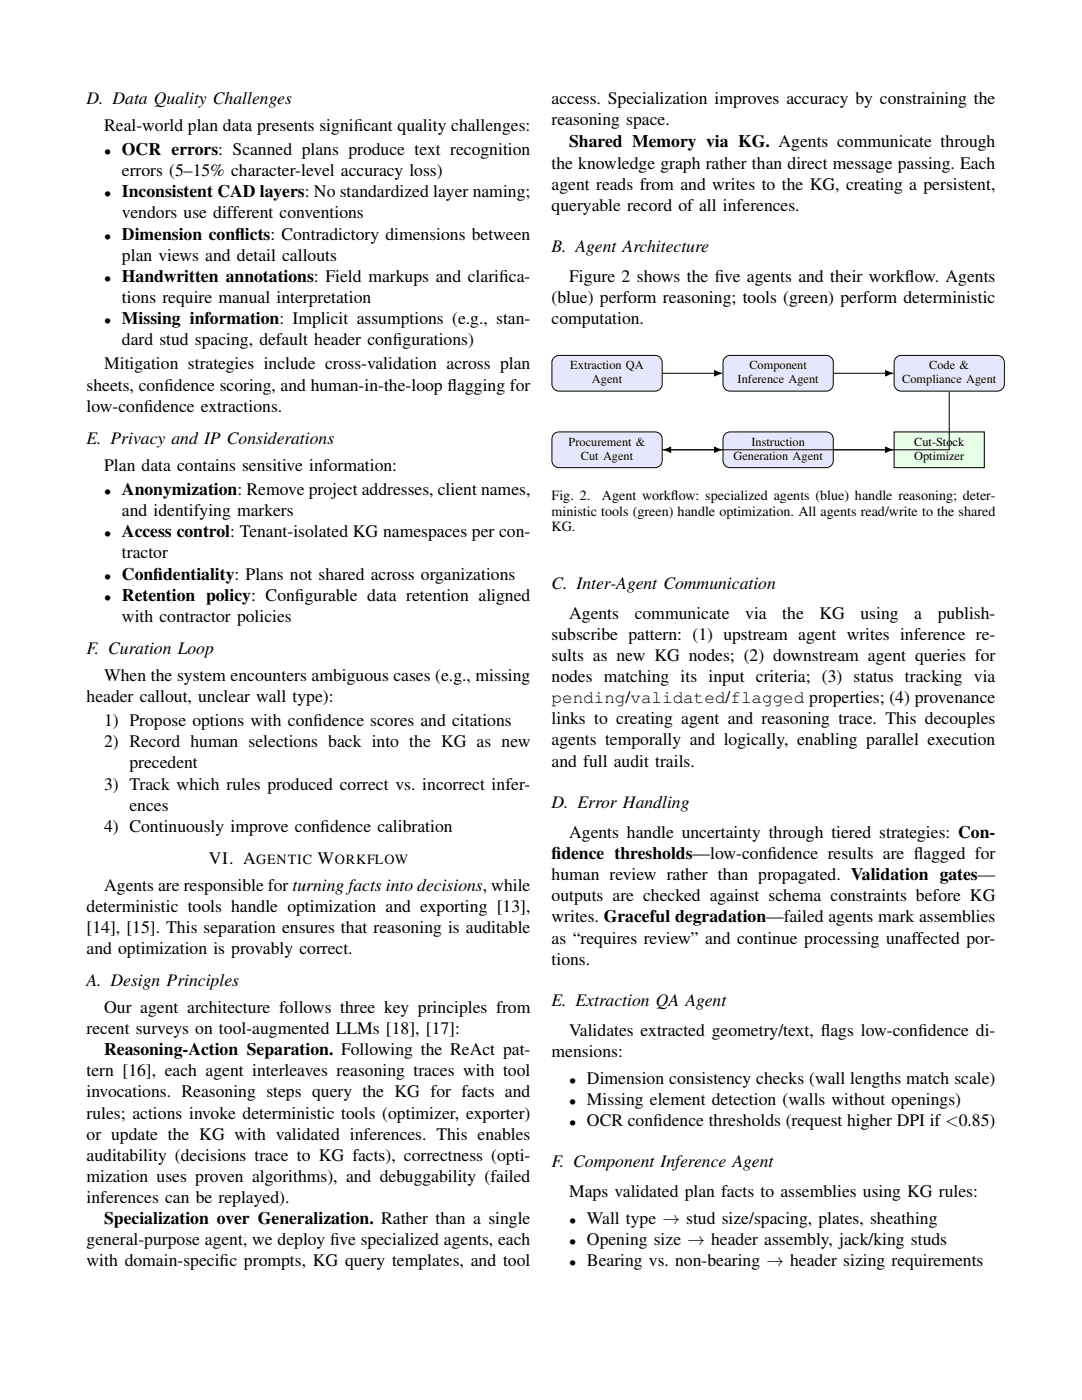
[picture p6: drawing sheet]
<svg xmlns="http://www.w3.org/2000/svg" width="216mm" height="279mm" viewBox="0 0 216 279" stroke-linecap="round" stroke-linejoin="round" font-family="sans-serif">
<defs><g id="words">
<g font-size="3.5">
<text x="17.3" y="20.8">D. Data Quality Challenges</text>
<text x="110.1" y="20.8">access. Specialization improves accuracy by constraining the</text>
<text x="20.8" y="26.1">Real-world plan data presents signif</text>
<text x="70.6" y="26.1">icant quality challenges:</text>
<text x="110.1" y="25">reasoning space.</text>
<text x="113.6" y="29.4">Shared Memory via KG. Agents communicate through</text>
<text x="24.3" y="30.9">OCR errors: Scanned plans produce text recognition</text>
<text x="24.3" y="35.2">errors (5–15% character-level accuracy loss)</text>
<text x="110.1" y="33.6">the knowledge graph rather than direct message passing. Each</text>
<text x="24.3" y="39.4">Inconsistent CAD layers: No standardized layer naming;</text>
<text x="110.1" y="37.8">agent reads from and writes to the KG, creating a persistent,</text>
<text x="24.3" y="47.8">Dimension conf</text>
<text x="24.3" y="43.6">vendors use different conventions</text>
<text x="46.9" y="47.8">licts: Contradictory dimensions between</text>
<text x="110.1" y="42.1">queryable record of all inferences.</text>
<text x="24.3" y="52">plan views and detail callouts</text>
<text x="110.1" y="50.3">B. Agent Architecture</text>
<text x="24.3" y="56.2">Handwritten annotations: Field markups and clarif</text>
<text x="99.6" y="56.2">ica-</text>
<text x="113.6" y="56.3">Figure 2 shows the f</text>
<text x="142.6" y="56.3">ive agents and their workf</text>
<text x="180.6" y="56.3">low. Agents</text>
<text x="24.3" y="64.7">Missing information: Implicit assumptions (e.g., stan-</text>
<text x="24.3" y="60.5">tions require manual interpretation</text>
<text x="110.1" y="60.5">(blue) perform reasoning; tools (green) perform deterministic</text>
<text x="110.1" y="64.7">computation.</text>
<text x="24.3" y="68.9">dard stud spacing, default header conf</text>
<text x="78.4" y="68.9">igurations)</text>
<text x="17.3" y="78">sheets, conf</text>
<text x="20.8" y="73.7">Mitigation strategies include cross-validation across plan</text>
<text x="32.7" y="78">idence scoring, and human-in-the-loop f</text>
<text x="89.3" y="78">lagging for</text>
<text x="17.3" y="82.2">low-conf</text>
<text x="28.7" y="82.2">idence extractions.</text>
<text x="17.3" y="88.6">E. Privacy and IP Considerations</text>
<text x="20.8" y="93.9">Plan data contains sensitive information:</text>
<text x="24.3" y="98.8">Anonymization: Remove project addresses, client names,</text>
<text x="24.3" y="107.2">Access control: Tenant-isolated KG namespaces per con-</text>
<text x="24.3" y="103">and identifying markers</text>
<text x="24.3" y="111.4">tractor</text>
<text x="24.3" y="115.7">Conf</text>
<text x="24.3" y="119.9">Retention policy: Conf</text>
<text x="30.6" y="115.7">identiality: Plans not shared across organizations</text>
<text x="58.9" y="119.9">igurable data retention aligned</text>
<text x="110.1" y="117.5">C. Inter-Agent Communication</text>
<text x="24.3" y="124.1">with contractor policies</text>
<text x="113.6" y="123.5">Agents</text>
<text x="126.6" y="123.5">communicate</text>
<text x="148.7" y="123.5">via</text>
<text x="156.1" y="123.5">the</text>
<text x="163.5" y="123.5">KG</text>
<text x="171.7" y="123.5">using</text>
<text x="182.4" y="123.5">a</text>
<text x="187.1" y="123.5">publish-</text>
<text x="17.3" y="130.5">F. Curation Loop</text>
<text x="110.1" y="127.7">subscribe pattern: (1) upstream agent writes inference re-</text>
<text x="110.1" y="131.9">sults as new KG nodes; (2) downstream agent queries for</text>
<text x="20.8" y="135.9">When the system encounters ambiguous cases (e.g., missing</text>
<text x="110.1" y="136.1">nodes matching its input criteria; (3) status tracking via</text>
<text x="17.3" y="140.1">header callout, unclear wall type):</text>
<text x="110.1" y="140.3">pending/validated/flagged properties; (4) provenance</text>
<text x="20.8" y="144.9">1) Propose options with conf</text>
<text x="20.8" y="149.1">2) Record human selections back into the KG as new</text>
<text x="62.5" y="144.9">idence scores and citations</text>
<text x="110.1" y="144.6">links to creating agent and reasoning trace. This decouples</text>
<text x="110.1" y="148.8">agents temporally and logically, enabling parallel execution</text>
<text x="25.8" y="153.4">precedent</text>
<text x="110.1" y="153">and full audit trails.</text>
<text x="20.8" y="157.6">3) Track which rules produced correct vs. incorrect infer-</text>
<text x="25.8" y="161.8">ences</text>
<text x="110.1" y="161.2">D. Error Handling</text>
<text x="20.8" y="166">4) Continuously improve conf</text>
<text x="63.9" y="166">idence calibration</text>
<text x="113.6" y="167.2">Agents handle uncertainty through tiered strategies: Con-</text>
<text x="41.6" y="172.5">VI. A</text>
<text x="63.3" y="172.5">W</text>
<text x="110.1" y="171.4">f</text>
<text x="110.1" y="171.4">idence thresholds—low-conf</text>
<text x="153.2" y="171.4">idence results are f</text>
<text x="182.3" y="171.4">lagged for</text>
<text x="20.8" y="177.8">Agents are responsible for turning facts into decisions, while</text>
<text x="110.1" y="175.7">human review rather than propagated. Validation gates—</text>
<text x="110.1" y="179.9">outputs are checked against schema constraints before KG</text>
<text x="17.3" y="182">deterministic tools handle optimization and exporting [13],</text>
<text x="110.1" y="184.1">writes. Graceful degradation—failed agents mark assemblies</text>
<text x="17.3" y="186.2">[14], [15]. This separation ensures that reasoning is auditable</text>
<text x="17.3" y="190.4">and optimization is provably correct.</text>
<text x="110.1" y="188.3">as “requires review” and continue processing unaffected por-</text>
<text x="17.3" y="196.9">A. Design Principles</text>
<text x="110.1" y="192.5">tions.</text>
<text x="20.8" y="202.2">Our agent architecture follows three key principles from</text>
<text x="110.1" y="200.8">E. Extraction QA Agent</text>
<text x="17.3" y="206.4">recent surveys on tool-augmented LLMs [18], [17]:</text>
<text x="113.6" y="206.8">Validates extracted geometry/text, f</text>
<text x="163.8" y="206.8">lags low-conf</text>
<text x="183.2" y="206.8">idence di-</text>
<text x="17.3" y="214.8">tern [16], each agent interleaves reasoning traces with tool</text>
<text x="20.8" y="210.6">Reasoning-Action Separation. Following the ReAct pat-</text>
<text x="110.1" y="211">mensions:</text>
<text x="17.3" y="219">invocations. Reasoning steps query the KG for facts and</text>
<text x="117.1" y="216.3">Dimension consistency checks (wall lengths match scale)</text>
<text x="117.1" y="220.5">Missing element detection (walls without openings)</text>
<text x="17.3" y="223.2">rules; actions invoke deterministic tools (optimizer, exporter)</text>
<text x="17.3" y="227.5">or update the KG with validated inferences. This enables</text>
<text x="117.1" y="224.7">OCR conf</text>
<text x="130.3" y="224.7">idence thresholds (request higher DPI if &lt;0.85)</text>
<text x="17.3" y="231.7">auditability (decisions trace to KG facts), correctness (opti-</text>
<text x="110.1" y="233">F. Component Inference Agent</text>
<text x="17.3" y="235.9">mization uses proven algorithms), and debuggability (failed</text>
<text x="113.6" y="239">Maps validated plan facts to assemblies using KG rules:</text>
<text x="17.3" y="240.1">inferences can be replayed).</text>
<text x="20.8" y="244.3">Specialization over Generalization. Rather than a single</text>
<text x="117.1" y="244.3">Wall type → stud size/spacing, plates, sheathing</text>
<text x="17.3" y="248.5">general-purpose agent, we deploy f</text>
<text x="65.9" y="248.5">ive specialized agents, each</text>
<text x="117.1" y="248.5">Opening size → header assembly, jack/king studs</text>
<text x="17.3" y="252.7">with domain-specif</text>
<text x="43.8" y="252.7">ic prompts, KG query templates, and tool</text>
<text x="117.1" y="252.7">Bearing vs. non-bearing → header sizing requirements</text>
</g>
<g font-size="2.8">
<text x="110.1" y="99.7">Fig. 2.</text>
<text x="120.1" y="99.7">Agent workf</text>
<text x="133.9" y="99.7">low: specialized agents (blue) handle reasoning; deter-</text>
<text x="110.1" y="102.9">ministic tools (green) handle optimization. All agents read/write to the shared</text>
<text x="110.1" y="106.1">KG.</text>
<text x="51.1" y="172.5">GENTIC</text>
<text x="66.8" y="172.5">ORKFLOW</text>
</g>
<g font-size="2.5">
<text x="20.8" y="30.9">•</text>
<text x="20.8" y="39.4">•</text>
<text x="20.8" y="47.8">•</text>
<text x="20.8" y="56.2">•</text>
<text x="20.8" y="64.7">•</text>
<text x="113.8" y="73.7">Extraction QA</text>
<text x="118.1" y="76.5">Agent</text>
<text x="147.2" y="76.5">Inference Agent</text>
<text x="149.5" y="73.7">Component</text>
<text x="180" y="76.5">Compliance Agent</text>
<text x="185.4" y="73.7">Code &amp;</text>
<text x="113.5" y="88.9">Procurement &amp;</text>
<text x="149.9" y="88.9">Instruction</text>
<text x="182.4" y="88.9">Cut-Stock</text>
<text x="115.9" y="91.7">Cut Agent</text>
<text x="146.4" y="91.7">Generation Agent</text>
<text x="182.4" y="91.7">Optimizer</text>
<text x="20.8" y="98.8">•</text>
<text x="20.8" y="107.2">•</text>
<text x="20.8" y="115.7">•</text>
<text x="20.8" y="119.9">•</text>
<text x="113.6" y="216.3">•</text>
<text x="113.6" y="220.5">•</text>
<text x="113.6" y="224.7">•</text>
<text x="113.6" y="244.3">•</text>
<text x="113.6" y="248.5">•</text>
<text x="113.6" y="252.7">•</text>
</g>
</g></defs>
<g fill="#e6e6ff" stroke="#000" stroke-width=".2">
<path d="M110.7 71.2l.8-.3h19.2a1.41 1.41 0 0 1 1.4 1.4v4.4a1.41 1.41 0 0 1-1.4 1.4h-19.2a1.41 1.41 0 0 1-1.4-1.4v-4.4l.1-.4z"/>
<path d="M144.8 71.2l.9-.3h19.2a1.41 1.41 0 0 1 1.4 1.4v4.4a1.41 1.41 0 0 1-1.4 1.4h-19.2a1.41 1.41 0 0 1-1.4-1.4v-4.4v-.4z"/>
<path d="M179 71.2l.8-.3h19.2a1.41 1.41 0 0 1 1.4 1.4v4.4a1.41 1.41 0 0 1-1.4 1.4h-19.2a1.41 1.41 0 0 1-1.4-1.4v-4.4l.1-.4z"/>
<path d="M110.4 86.8l.7-.5 .4-.1h19.2a1.41 1.41 0 0 1 1.4 1.4v4.3a1.41 1.41 0 0 1-1.4 1.4h-19.2a1.41 1.41 0 0 1-1.4-1.4v-4.3z"/>
<path d="M144.5 86.8l.7-.5 .5-.1h19.2a1.41 1.41 0 0 1 1.4 1.4v4.3a1.41 1.41 0 0 1-1.4 1.4h-19.2a1.41 1.41 0 0 1-1.4-1.4v-4.3z"/>
</g>
<path d="M178.4 86.2h18v7.1h-18z" fill="#e6ffe6" stroke="#000" stroke-width=".2"/>
<path d="M132.2 74.5h10.4M166.3 74.5h10.4M189.4 78.1v11.7h-55.6M132.2 89.8h10.4M166.3 89.8h10.4" fill="none" stroke="#000" stroke-width=".2"/>
<path d="M142.6 74l1.3 .5-1.3 .5zM176.7 74l1.4 .5-1.4 .5zM132.5 89.8l1.3-.5v1zM142.6 89.3l1.3 .5-1.3 .5zM176.7 89.3l1.4 .5-1.4 .5z" fill="#000" stroke="#000" stroke-width=".2"/>
<use href="#words"/>
</svg>
